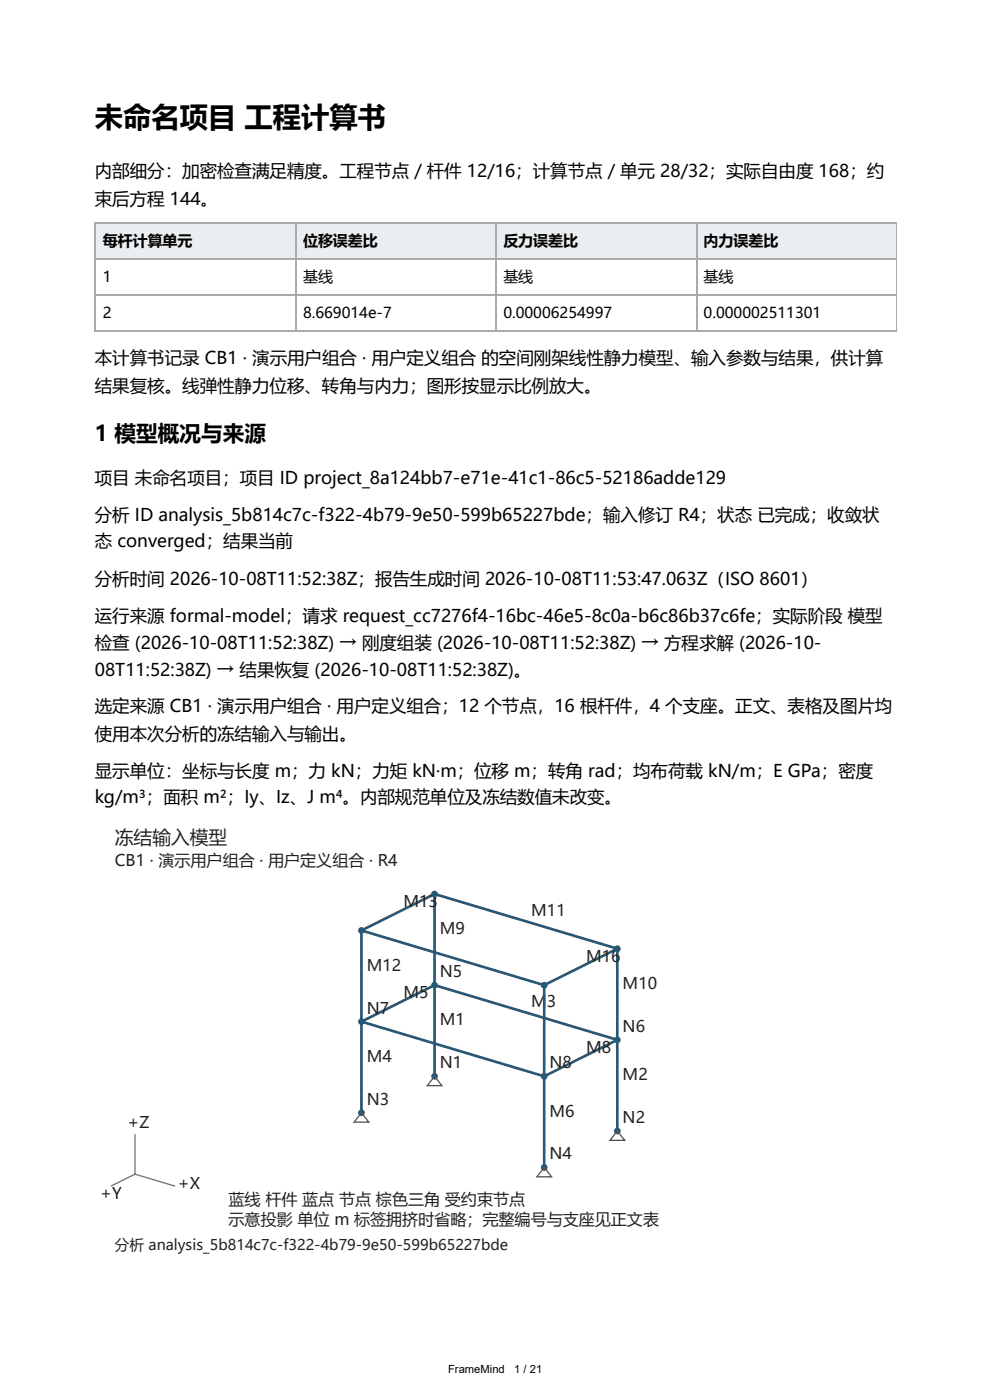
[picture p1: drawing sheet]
<svg xmlns="http://www.w3.org/2000/svg" width="210mm" height="297mm" viewBox="0 0 210 297" stroke-linecap="round" stroke-linejoin="round" font-family="sans-serif">
<defs><g id="words">
<text font-size="6" x="20.1" y="27">未命名项目 工程计算书</text>
<text font-size="4.6" x="20.1" y="93.7">1 模型概况与来源</text>
<text font-size="4" fill="#222" x="24.4" y="179">冻结输入模型</text>
<g font-size="3.7">
<text x="20.1" y="37.6">内部细分：加密检查满足精度。工程节点／杆件 12/16；计算节点／单元 28/32；实际自由度 168；约</text>
<text x="20.1" y="43.4">束后方程 144。</text>
<text x="20.1" y="77.3">本计算书记录 CB1 · 演示用户组合 · 用户定义组合 的空间刚架线性静力模型、输入参数与结果，供计算</text>
<text x="20.1" y="83.1">结果复核。线弹性静力位移、转角与内力；图形按显示比例放大。</text>
<text x="20.1" y="102.7">项目 未命名项目；项目 ID project_8a124bb7-e71e-41c1-86c5-52186adde129</text>
<text x="20.1" y="110.6">分析 ID analysis_5b814c7c-f322-4b79-9e50-599b65227bde；输入修订 R4；状态 已完成；收敛状</text>
<text x="20.1" y="116.2">态 converged；结果当前</text>
<text x="20.1" y="124.1">分析时间 2026-10-08T11:52:38Z；报告生成时间 2026-10-08T11:53:47.063Z（ISO 8601）</text>
<text x="20.1" y="132">运行来源 formal-model；请求 request_cc7276f4-16bc-46e5-8c0a-b6c86b37c6fe；实际阶段 模型</text>
<text x="20.1" y="137.6">检查 (2026-10-08T11:52:38Z) → 刚度组装 (2026-10-08T11:52:38Z) → 方程求解 (2026-10-</text>
<text x="20.1" y="143.4">08T11:52:38Z) → 结果恢复 (2026-10-08T11:52:38Z)。</text>
<text x="20.1" y="151.1">选定来源 CB1 · 演示用户组合 · 用户定义组合；12 个节点，16 根杆件，4 个支座。正文、表格及图片均</text>
<text x="20.1" y="156.9">使用本次分析的冻结输入与输出。</text>
<text x="20.1" y="164.8">显示单位：坐标与长度 m；力 kN；力矩 kN·m；位移 m；转角 rad；均布荷载 kN/m；E GPa；密度</text>
<text x="20.1" y="170.4">kg/m³；面积 m²；Iy、Iz、J m⁴。内部规范单位及冻结数值未改变。</text>
</g>
<g font-size="3.4" fill="#222">
<text x="24.4" y="183.7">CB1 · 演示用户组合 · 用户定义组合 · R4</text>
<text x="85.5" y="192.4">M13</text>
<text x="112.6" y="194.3">M11</text>
<text x="93.3" y="198.2">M9</text>
<text x="124.3" y="204">M16</text>
<text x="77.8" y="205.9">M12</text>
<text x="93.3" y="207.3">N5</text>
<text x="132" y="209.8">M10</text>
<text x="77.8" y="215">N7</text>
<text x="85.5" y="211.7">M5</text>
<text x="112.6" y="213.7">M</text>
<text x="116" y="213.7">3</text>
<text x="93.3" y="217.5">M1</text>
<text x="132" y="218.9">N6</text>
<text x="77.8" y="225.3">M4</text>
<text x="93.3" y="226.6">N1</text>
<text x="116.5" y="226.6">N8</text>
<text x="124.3" y="223.3">M8</text>
<text x="132" y="229.1">M2</text>
<text x="27.1" y="239.3">+Z</text>
<text x="77.8" y="234.4">N3</text>
<text x="116.5" y="236.9">M6</text>
<text x="132" y="238.2">N2</text>
<text x="116.5" y="246">N4</text>
<text x="21.2" y="254.3">+Y</text>
<text x="37.7" y="252.4">+X</text>
<text x="48.5" y="255.7">蓝线 杆件 蓝点 节点 棕色三角 受约束节点</text>
<text x="48.5" y="260">示意投影 单位 m 标签拥挤时省略；完整编号与支座见正文表</text>
</g>
<g font-size="3.2">
<text x="21.8" y="52.1">每杆计算单元</text>
<text x="64.2" y="52.1">位移误差比</text>
<text x="106.7" y="52.1">反力误差比</text>
<text x="149.2" y="52.1">内力误差比</text>
<text x="21.8" y="59.8">1</text>
<text x="64.2" y="59.8">基线</text>
<text x="106.7" y="59.8">基线</text>
<text x="149.2" y="59.8">基线</text>
<text x="21.8" y="67.5">2</text>
<text x="64.2" y="67.5">8.669014e-7</text>
<text x="106.7" y="67.5">0.00006254997</text>
<text x="149.2" y="67.5">0.000002511301</text>
</g>
<text font-size="3.1" fill="#222" x="24.4" y="265.1">分析 analysis_5b814c7c-f322-4b79-9e50-599b65227bde</text>
<g font-size="2.4">
<text x="95" y="291.3">FrameMind</text>
<text x="109" y="291.3">1 / 21</text>
</g>
</g></defs>
<g fill="#e8eef2">
<path d="M20.4 47.1h42.3v7.7h-42.3z"/>
<path d="M62.7 47.1h42.6v7.7h-42.6z"/>
<path d="M105.3 47.1h42.3v7.7h-42.3z"/>
<path d="M147.6 47.1h42.6v7.7h-42.6z"/>
</g>
<path d="M20.1 47.2h170.1M20.1 54.9h170.1M20.2 47.1v23.3M62.8 47.1v23.3M105.2 47.1v23.3M147.8 47.1v23.3M20.1 62.6h170.1M20.1 70.2h170.1" fill="none" stroke="#aaa" stroke-width=".26"/>
<path d="M190.1 47.1v23.3" fill="none" stroke="#aaa" stroke-width=".21"/>
<path d="M20.1 174.1h170.1v93.4h-170.1z" fill="#fff"/>
<path d="M76.6 197.4v38.7M76.6 197.4l38.8 11.6M92.1 189.7v38.6M92.1 189.7l38.8 11.6M92.1 189.7l-15.5 7.7M76.6 216.7l15.5-7.7 38.8 11.6-15.5 7.7zM115.4 209v38.7M130.9 201.3v38.6M130.9 201.3l-15.5 7.7" fill="none" stroke="#245979" stroke-width=".57"/>
<circle cx="92.1" cy="228.3" r=".71" fill="#245979"/>
<path d="M92.1 228.3l1.6 2h-3.1z" fill="none" stroke="#85572b" stroke-width=".28"/>
<circle cx="130.9" cy="239.9" r=".71" fill="#245979"/>
<path d="M130.9 239.9l1.5 2h-3.1z" fill="none" stroke="#85572b" stroke-width=".28"/>
<circle cx="76.6" cy="236.1" r=".71" fill="#245979"/>
<path d="M76.6 236.1l1.6 2h-3.1z" fill="none" stroke="#85572b" stroke-width=".28"/>
<circle cx="115.4" cy="247.7" r=".71" fill="#245979"/>
<path d="M115.4 247.7l1.5 2h-3.1z" fill="none" stroke="#85572b" stroke-width=".28"/>
<g fill="#245979">
<circle cx="92.1" cy="209" r=".71"/>
<circle cx="130.9" cy="220.6" r=".71"/>
<circle cx="76.6" cy="216.7" r=".71"/>
<circle cx="115.4" cy="228.3" r=".71"/>
<circle cx="92.1" cy="189.7" r=".71"/>
<circle cx="130.9" cy="201.3" r=".71"/>
<circle cx="76.6" cy="197.4" r=".71"/>
<circle cx="115.4" cy="209" r=".71"/>
</g>
<path d="M28.6 249.1l8.5 2.5M28.6 249.1l-5.1 2.5M28.6 240.6v8.5" fill="none" stroke="#777" stroke-width=".28"/>
<use href="#words"/>
</svg>
